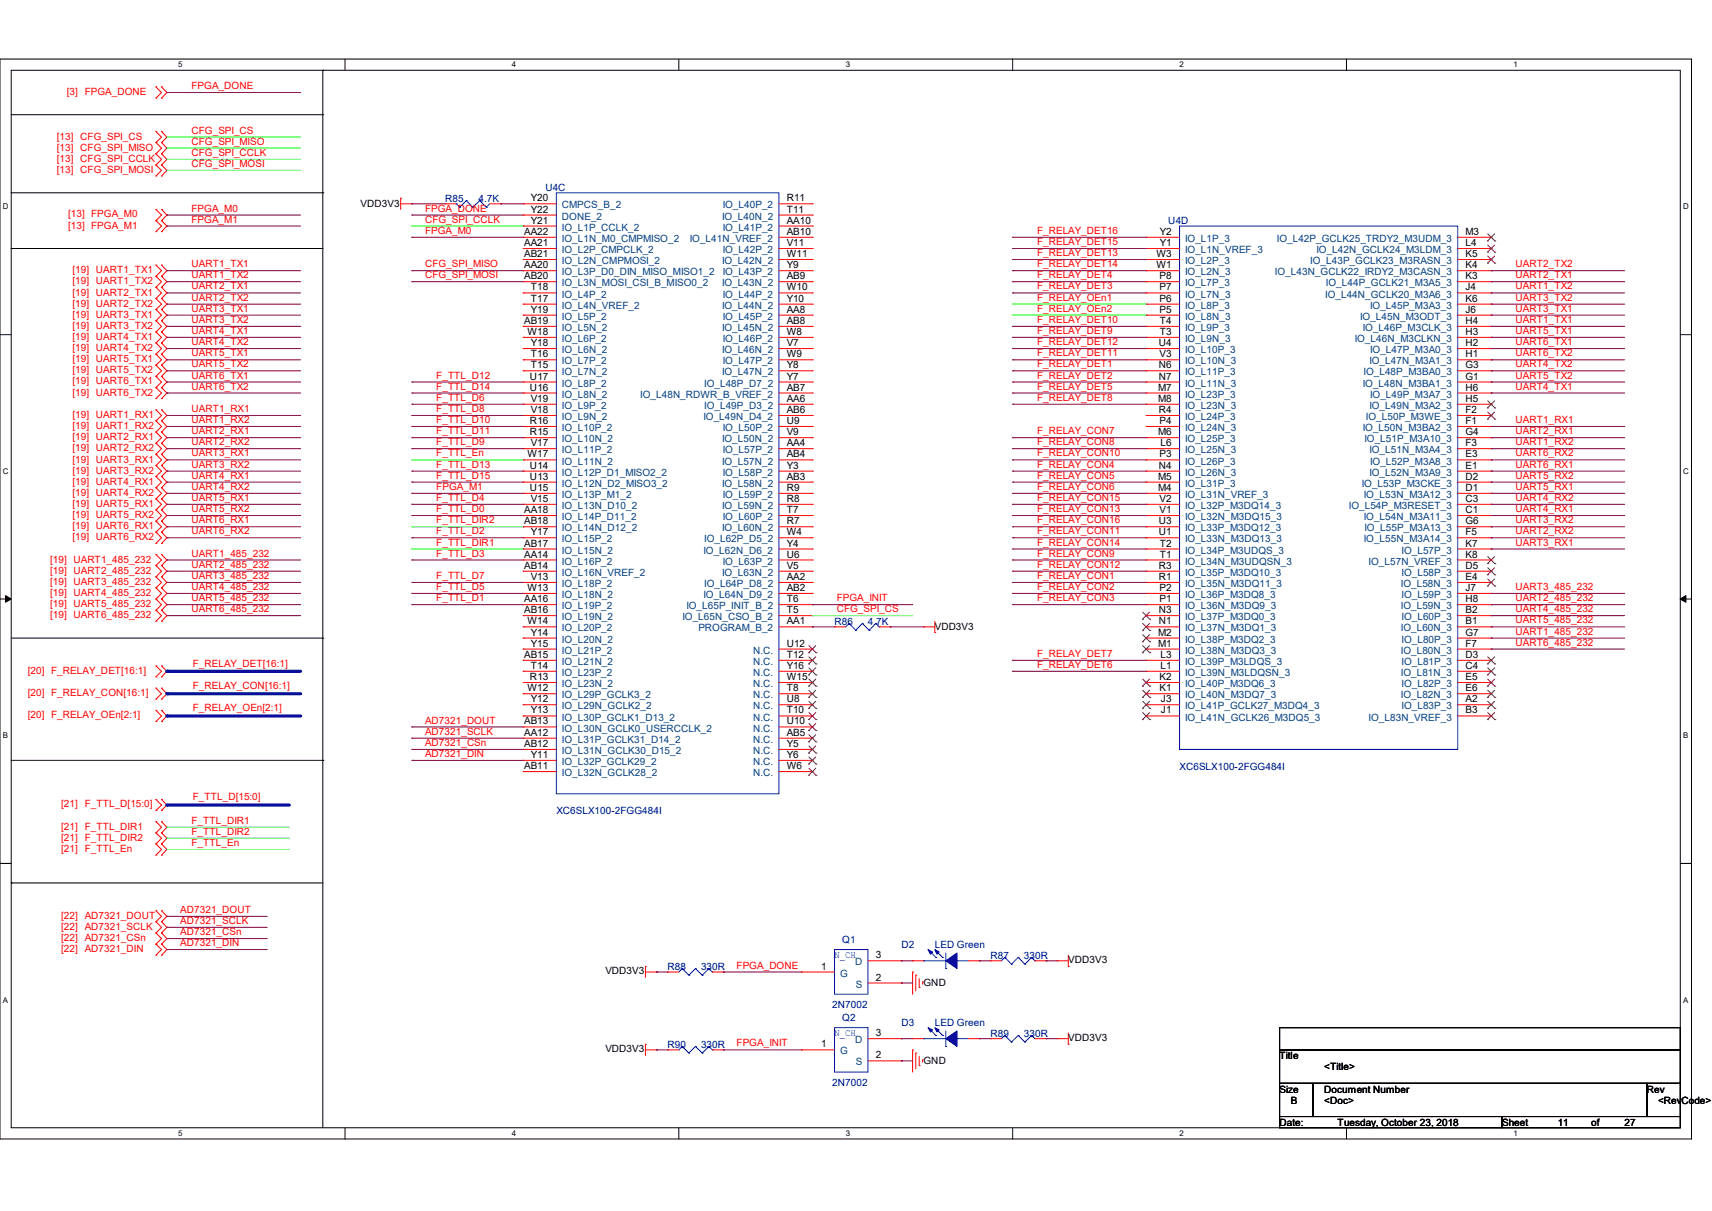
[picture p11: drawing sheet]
<svg xmlns="http://www.w3.org/2000/svg" width="297mm" height="210mm" viewBox="0 0 297 210" stroke-linecap="round" stroke-linejoin="round" font-family="sans-serif">
<defs><g id="words">
<g font-size="1.7" fill="#f00">
<text x="11.6" y="16.5">[3] FPGA_DONE</text>
<text x="33.2" y="15.5">FPGA_DONE</text>
<text x="33.2" y="23.2">CFG_SPI_CS</text>
<text x="9.9" y="24.2">[13] CFG_SPI_CS</text>
<text x="9.9" y="26.2">[13] CFG_SPI_MISO</text>
<text x="9.9" y="28.1">[13] CFG_SPI_CCLK</text>
<text x="33.2" y="25.1">CFG_SPI_MISO</text>
<text x="33.2" y="27.1">CFG_SPI_CCLK</text>
<text x="33.2" y="29">CFG_SPI_MOSI</text>
<text x="9.9" y="30">[13] CFG_SPI_MOSI</text>
<text x="11.8" y="37.7">[13] FPGA_M0</text>
<text x="11.8" y="39.7">[13] FPGA_M1</text>
<text x="33.2" y="36.7">FPGA_M0</text>
<text x="33.2" y="38.6">FPGA_M1</text>
<text x="73.7" y="36.7">FPGA_DONE</text>
<text x="73.7" y="38.6">CFG_SPI_CCLK</text>
<text x="73.7" y="40.6">FPGA_M0</text>
<text x="179.9" y="40.6">F_RELAY_DET16</text>
<text x="12.6" y="47.4">[19] UART1_TX1</text>
<text x="33.2" y="46.4">UART1_TX1</text>
<text x="73.7" y="46.4">CFG_SPI_MISO</text>
<text x="179.9" y="44.4">F_RELAY_DET13</text>
<text x="179.9" y="46.4">F_RELAY_DET14</text>
<text x="179.9" y="42.5">F_RELAY_DET15</text>
<text x="262.9" y="46.4">UART2_TX2</text>
<text x="12.6" y="49.3">[19] UART1_TX2</text>
<text x="12.6" y="51.3">[19] UART2_TX1</text>
<text x="12.6" y="53.2">[19] UART2_TX2</text>
<text x="33.2" y="48.3">UART1_TX2</text>
<text x="33.2" y="50.2">UART2_TX1</text>
<text x="33.2" y="52.2">UART2_TX2</text>
<text x="73.7" y="48.3">CFG_SPI_MOSI</text>
<text x="179.9" y="52.2">F_RELAY_OEn1</text>
<text x="179.9" y="50.2">F_RELAY_DET3</text>
<text x="179.9" y="48.3">F_RELAY_DET4</text>
<text x="262.9" y="50.2">UART1_TX2</text>
<text x="262.9" y="48.3">UART2_TX1</text>
<text x="262.9" y="52.2">UART3_TX2</text>
<text x="12.6" y="55.1">[19] UART3_TX1</text>
<text x="12.6" y="57">[19] UART3_TX2</text>
<text x="12.6" y="59">[19] UART4_TX1</text>
<text x="33.2" y="54.1">UART3_TX1</text>
<text x="33.2" y="56">UART3_TX2</text>
<text x="33.2" y="57.9">UART4_TX1</text>
<text x="33.2" y="59.9">UART4_TX2</text>
<text x="179.9" y="54.1">F_RELAY_OEn2</text>
<text x="179.9" y="57.9">F_RELAY_DET9</text>
<text x="179.9" y="56">F_RELAY_DET10</text>
<text x="179.9" y="59.9">F_RELAY_DET12</text>
<text x="262.9" y="56">UART1_TX1</text>
<text x="262.9" y="54.1">UART3_TX1</text>
<text x="262.9" y="57.9">UART5_TX1</text>
<text x="262.9" y="59.9">UART6_TX1</text>
<text x="12.6" y="60.9">[19] UART4_TX2</text>
<text x="12.6" y="62.8">[19] UART5_TX1</text>
<text x="12.6" y="64.8">[19] UART5_TX2</text>
<text x="33.2" y="61.8">UART5_TX1</text>
<text x="33.2" y="63.7">UART5_TX2</text>
<text x="33.2" y="65.7">UART6_TX1</text>
<text x="75.7" y="65.7">F_TTL_D12</text>
<text x="179.9" y="63.7">F_RELAY_DET1</text>
<text x="179.9" y="65.7">F_RELAY_DET2</text>
<text x="179.9" y="61.8">F_RELAY_DET11</text>
<text x="262.9" y="63.7">UART4_TX2</text>
<text x="262.9" y="65.7">UART5_TX2</text>
<text x="262.9" y="61.8">UART6_TX2</text>
<text x="12.6" y="66.7">[19] UART6_TX1</text>
<text x="12.6" y="68.6">[19] UART6_TX2</text>
<text x="33.2" y="67.6">UART6_TX2</text>
<text x="33.2" y="71.5">UART1_RX1</text>
<text x="75.7" y="69.5">F_TTL_D6</text>
<text x="75.7" y="71.5">F_TTL_D8</text>
<text x="75.7" y="67.6">F_TTL_D14</text>
<text x="179.9" y="67.6">F_RELAY_DET5</text>
<text x="179.9" y="69.5">F_RELAY_DET8</text>
<text x="262.9" y="67.6">UART4_TX1</text>
<text x="12.6" y="72.5">[19] UART1_RX1</text>
<text x="12.6" y="74.4">[19] UART1_RX2</text>
<text x="12.6" y="76.3">[19] UART2_RX1</text>
<text x="33.2" y="73.4">UART1_RX2</text>
<text x="33.2" y="75.3">UART2_RX1</text>
<text x="33.2" y="77.2">UART2_RX2</text>
<text x="75.7" y="77.2">F_TTL_D9</text>
<text x="75.7" y="73.4">F_TTL_D10</text>
<text x="75.7" y="75.3">F_TTL_D11</text>
<text x="179.9" y="75.3">F_RELAY_CON7</text>
<text x="179.9" y="77.2">F_RELAY_CON8</text>
<text x="262.9" y="73.4">UART1_RX1</text>
<text x="262.9" y="77.2">UART1_RX2</text>
<text x="262.9" y="75.3">UART2_RX1</text>
<text x="12.6" y="78.3">[19] UART2_RX2</text>
<text x="12.6" y="80.2">[19] UART3_RX1</text>
<text x="12.6" y="82.1">[19] UART3_RX2</text>
<text x="33.2" y="79.2">UART3_RX1</text>
<text x="33.2" y="81.1">UART3_RX2</text>
<text x="33.2" y="83">UART4_RX1</text>
<text x="75.7" y="81.1">F_TTL_D13</text>
<text x="75.7" y="83">F_TTL_D15</text>
<text x="75.7" y="79.2">F_TTL_En</text>
<text x="179.9" y="81.1">F_RELAY_CON4</text>
<text x="179.9" y="83">F_RELAY_CON5</text>
<text x="179.9" y="79.2">F_RELAY_CON10</text>
<text x="262.9" y="83">UART5_RX2</text>
<text x="262.9" y="81.1">UART6_RX1</text>
<text x="262.9" y="79.2">UART6_RX2</text>
<text x="12.6" y="84.1">[19] UART4_RX1</text>
<text x="12.6" y="86">[19] UART4_RX2</text>
<text x="12.6" y="87.9">[19] UART5_RX1</text>
<text x="12.6" y="89.9">[19] UART5_RX2</text>
<text x="33.2" y="85">UART4_RX2</text>
<text x="33.2" y="86.9">UART5_RX1</text>
<text x="33.2" y="88.8">UART5_RX2</text>
<text x="75.7" y="88.8">F_TTL_D0</text>
<text x="75.7" y="86.9">F_TTL_D4</text>
<text x="75.7" y="85">FPGA_M1</text>
<text x="179.9" y="85">F_RELAY_CON6</text>
<text x="179.9" y="88.8">F_RELAY_CON13</text>
<text x="179.9" y="86.9">F_RELAY_CON15</text>
<text x="262.9" y="88.8">UART4_RX1</text>
<text x="262.9" y="86.9">UART4_RX2</text>
<text x="262.9" y="85">UART5_RX1</text>
<text x="12.6" y="91.8">[19] UART6_RX1</text>
<text x="12.6" y="93.7">[19] UART6_RX2</text>
<text x="33.2" y="90.8">UART6_RX1</text>
<text x="33.2" y="92.7">UART6_RX2</text>
<text x="75.7" y="92.7">F_TTL_D2</text>
<text x="75.7" y="94.6">F_TTL_DIR1</text>
<text x="75.7" y="90.8">F_TTL_DIR2</text>
<text x="179.9" y="92.7">F_RELAY_CON11</text>
<text x="179.9" y="94.6">F_RELAY_CON14</text>
<text x="179.9" y="90.8">F_RELAY_CON16</text>
<text x="262.9" y="92.7">UART2_RX2</text>
<text x="262.9" y="94.6">UART3_RX1</text>
<text x="262.9" y="90.8">UART3_RX2</text>
<text x="8.7" y="97.6">[19] UART1_485_232</text>
<text x="8.7" y="99.5">[19] UART2_485_232</text>
<text x="8.7" y="101.4">[19] UART3_485_232</text>
<text x="33.2" y="96.5">UART1_485_232</text>
<text x="33.2" y="98.5">UART2_485_232</text>
<text x="33.2" y="100.4">UART3_485_232</text>
<text x="75.7" y="96.5">F_TTL_D3</text>
<text x="75.7" y="100.4">F_TTL_D7</text>
<text x="179.9" y="100.4">F_RELAY_CON1</text>
<text x="179.9" y="96.5">F_RELAY_CON9</text>
<text x="179.9" y="98.5">F_RELAY_CON12</text>
<text x="8.7" y="103.4">[19] UART4_485_232</text>
<text x="8.7" y="105.3">[19] UART5_485_232</text>
<text x="8.7" y="107.2">[19] UART6_485_232</text>
<text x="33.2" y="102.3">UART4_485_232</text>
<text x="33.2" y="104.3">UART5_485_232</text>
<text x="33.2" y="106.2">UART6_485_232</text>
<text x="75.7" y="104.3">F_TTL_D1</text>
<text x="75.7" y="102.3">F_TTL_D5</text>
<text x="145.2" y="104.3">FPGA_INIT</text>
<text x="145.2" y="106.2">CFG_SPI_CS</text>
<text x="179.9" y="102.3">F_RELAY_CON2</text>
<text x="179.9" y="104.3">F_RELAY_CON3</text>
<text x="262.9" y="104.3">UART2_485_232</text>
<text x="262.9" y="102.3">UART3_485_232</text>
<text x="262.9" y="106.2">UART4_485_232</text>
<text x="179.9" y="113.9">F_RELAY_DET7</text>
<text x="262.9" y="110.1">UART1_485_232</text>
<text x="262.9" y="108.1">UART5_485_232</text>
<text x="262.9" y="112">UART6_485_232</text>
<text x="4.8" y="116.9">[20] F_RELAY_DET[16:1]</text>
<text x="33.4" y="115.6">F_RELAY_DET[16:1]</text>
<text x="33.4" y="119.5">F_RELAY_CON[16:1]</text>
<text x="179.9" y="115.8">F_RELAY_DET6</text>
<text x="4.8" y="124.6">[20] F_RELAY_OEn[2:1]</text>
<text x="4.8" y="120.7">[20] F_RELAY_CON[16:1]</text>
<text x="33.4" y="123.4">F_RELAY_OEn[2:1]</text>
<text x="73.7" y="125.5">AD7321_DOUT</text>
<text x="73.7" y="127.4">AD7321_SCLK</text>
<text x="73.7" y="129.4">AD7321_CSn</text>
<text x="73.7" y="131.3">AD7321_DIN</text>
<text x="10.6" y="140">[21] F_TTL_D[15:0]</text>
<text x="10.6" y="143.9">[21] F_TTL_DIR1</text>
<text x="33.2" y="142.9">F_TTL_DIR1</text>
<text x="33.4" y="138.8">F_TTL_D[15:0]</text>
<text x="10.6" y="145.8">[21] F_TTL_DIR2</text>
<text x="10.6" y="147.8">[21] F_TTL_En</text>
<text x="33.2" y="144.8">F_TTL_DIR2</text>
<text x="33.2" y="146.7">F_TTL_En</text>
<text x="10.6" y="159.3">[22] AD7321_DOUT</text>
<text x="10.6" y="161.3">[22] AD7321_SCLK</text>
<text x="31.3" y="158.3">AD7321_DOUT</text>
<text x="31.3" y="160.2">AD7321_SCLK</text>
<text x="10.6" y="163.2">[22] AD7321_CSn</text>
<text x="10.6" y="165.1">[22] AD7321_DIN</text>
<text x="31.3" y="162.2">AD7321_CSn</text>
<text x="31.3" y="164.1">AD7321_DIN</text>
<text x="127.8" y="168">FPGA_DONE</text>
<text x="127.8" y="181.5">FPGA_INIT</text>
</g>
<g font-size="1.7">
<text x="62.6" y="35.8">VDD3V3</text>
<text x="92.1" y="34.9">Y20</text>
<text x="136.5" y="34.9">R11</text>
<text x="90.9" y="40.7">AA22</text>
<text x="92.1" y="36.9">Y22</text>
<text x="92.1" y="38.8">Y21</text>
<text x="136.5" y="36.9">T11</text>
<text x="136.5" y="38.8">AA10</text>
<text x="136.5" y="40.7">AB10</text>
<text x="201.2" y="40.7">Y2</text>
<text x="254.2" y="40.7">M3</text>
<text x="90.9" y="42.7">AA21</text>
<text x="90.9" y="44.6">AB21</text>
<text x="90.9" y="46.5">AA20</text>
<text x="136.5" y="42.7">V11</text>
<text x="136.5" y="44.6">W11</text>
<text x="136.5" y="46.5">Y9</text>
<text x="200.6" y="44.6">W3</text>
<text x="200.6" y="46.5">W1</text>
<text x="201.2" y="42.7">Y1</text>
<text x="254.2" y="42.7">L4</text>
<text x="254.2" y="44.6">K5</text>
<text x="254.2" y="46.5">K4</text>
<text x="90.9" y="48.4">AB20</text>
<text x="92.1" y="50.4">T18</text>
<text x="92.1" y="52.3">T17</text>
<text x="136.5" y="48.4">AB9</text>
<text x="136.5" y="50.4">W10</text>
<text x="136.5" y="52.3">Y10</text>
<text x="201.2" y="48.4">P8</text>
<text x="201.2" y="50.4">P7</text>
<text x="201.2" y="52.3">P6</text>
<text x="254.2" y="48.4">K3</text>
<text x="254.2" y="50.4">J4</text>
<text x="254.2" y="52.3">K6</text>
<text x="90.9" y="56.2">AB19</text>
<text x="91.5" y="58.1">W18</text>
<text x="92.1" y="54.2">Y19</text>
<text x="136.5" y="54.2">AA8</text>
<text x="136.5" y="56.2">AB8</text>
<text x="136.5" y="58.1">W8</text>
<text x="201.2" y="54.2">P5</text>
<text x="201.2" y="56.2">T4</text>
<text x="201.2" y="58.1">T3</text>
<text x="254.2" y="54.2">J6</text>
<text x="254.2" y="56.2">H4</text>
<text x="254.2" y="58.1">H3</text>
<text x="91.9" y="65.8">U17</text>
<text x="92.1" y="60">Y18</text>
<text x="92.1" y="62">T16</text>
<text x="92.1" y="63.9">T15</text>
<text x="136.5" y="60">V7</text>
<text x="136.5" y="62">W9</text>
<text x="136.5" y="63.9">Y8</text>
<text x="136.5" y="65.8">Y7</text>
<text x="201" y="60">U4</text>
<text x="201" y="63.9">N6</text>
<text x="201" y="65.8">N7</text>
<text x="201.2" y="62">V3</text>
<text x="254.2" y="60">H2</text>
<text x="254.2" y="62">H1</text>
<text x="254.2" y="63.9">G3</text>
<text x="254.2" y="65.8">G1</text>
<text x="91.9" y="67.7">U16</text>
<text x="92.1" y="69.7">V19</text>
<text x="92.1" y="71.6">V18</text>
<text x="136.5" y="67.7">AB7</text>
<text x="136.5" y="69.7">AA6</text>
<text x="136.5" y="71.6">AB6</text>
<text x="200.9" y="67.7">M7</text>
<text x="200.9" y="69.7">M8</text>
<text x="201" y="71.6">R4</text>
<text x="254.2" y="67.7">H6</text>
<text x="254.2" y="69.7">H5</text>
<text x="254.2" y="71.6">F2</text>
<text x="91.9" y="73.5">R16</text>
<text x="91.9" y="75.5">R15</text>
<text x="92.1" y="77.4">V17</text>
<text x="136.5" y="73.5">U9</text>
<text x="136.5" y="75.5">V9</text>
<text x="136.5" y="77.4">AA4</text>
<text x="200.9" y="75.5">M6</text>
<text x="201.2" y="73.5">P4</text>
<text x="201.3" y="77.4">L6</text>
<text x="254.2" y="73.5">F1</text>
<text x="254.2" y="75.5">G4</text>
<text x="254.2" y="77.4">F3</text>
<text x="91.5" y="79.3">W17</text>
<text x="91.9" y="81.3">U14</text>
<text x="91.9" y="83.2">U13</text>
<text x="136.5" y="79.3">AB4</text>
<text x="136.5" y="81.3">Y3</text>
<text x="136.5" y="83.2">AB3</text>
<text x="200.9" y="83.2">M5</text>
<text x="201" y="81.3">N4</text>
<text x="201.2" y="79.3">P3</text>
<text x="254.2" y="79.3">E3</text>
<text x="254.2" y="81.3">E1</text>
<text x="254.2" y="83.2">D2</text>
<text x="90.9" y="89">AA18</text>
<text x="91.9" y="85.1">U15</text>
<text x="92.1" y="87">V15</text>
<text x="136.5" y="85.1">R9</text>
<text x="136.5" y="87">R8</text>
<text x="136.5" y="89">T7</text>
<text x="200.9" y="85.1">M4</text>
<text x="201.2" y="87">V2</text>
<text x="201.2" y="89">V1</text>
<text x="254.2" y="85.1">D1</text>
<text x="254.2" y="87">C3</text>
<text x="254.2" y="89">C1</text>
<text x="90.9" y="90.9">AB18</text>
<text x="90.9" y="94.8">AB17</text>
<text x="92.1" y="92.8">Y17</text>
<text x="136.5" y="90.9">R7</text>
<text x="136.5" y="92.8">W4</text>
<text x="136.5" y="94.8">Y4</text>
<text x="201" y="90.9">U3</text>
<text x="201" y="92.8">U1</text>
<text x="201.2" y="94.8">T2</text>
<text x="254.2" y="90.9">G6</text>
<text x="254.2" y="92.8">F5</text>
<text x="254.2" y="94.8">K7</text>
<text x="90.9" y="96.7">AA14</text>
<text x="90.9" y="98.6">AB14</text>
<text x="92.1" y="100.6">V13</text>
<text x="136.5" y="96.7">U6</text>
<text x="136.5" y="98.6">V5</text>
<text x="136.5" y="100.6">AA2</text>
<text x="201" y="98.6">R3</text>
<text x="201" y="100.6">R1</text>
<text x="201.2" y="96.7">T1</text>
<text x="254.2" y="96.7">K8</text>
<text x="254.2" y="98.6">D5</text>
<text x="254.2" y="100.6">E4</text>
<text x="90.9" y="104.4">AA16</text>
<text x="90.9" y="106.3">AB16</text>
<text x="91.5" y="102.5">W13</text>
<text x="136.5" y="102.5">AB2</text>
<text x="136.5" y="104.4">T6</text>
<text x="136.5" y="106.3">T5</text>
<text x="201" y="106.3">N3</text>
<text x="201.2" y="102.5">P2</text>
<text x="201.2" y="104.4">P1</text>
<text x="254.2" y="102.5">J7</text>
<text x="254.2" y="104.4">H8</text>
<text x="254.2" y="106.3">B2</text>
<text x="91.5" y="108.3">W14</text>
<text x="92.1" y="110.2">Y14</text>
<text x="92.1" y="112.1">Y15</text>
<text x="136.5" y="112.1">U12</text>
<text x="136.5" y="108.3">AA1</text>
<text x="162.2" y="109.2">VDD3V3</text>
<text x="200.9" y="110.2">M2</text>
<text x="200.9" y="112.1">M1</text>
<text x="201" y="108.3">N1</text>
<text x="254.2" y="108.3">B1</text>
<text x="254.2" y="110.2">G7</text>
<text x="254.2" y="112.1">F7</text>
<text x="90.9" y="114.1">AB15</text>
<text x="91.5" y="119.9">W12</text>
<text x="91.9" y="117.9">R13</text>
<text x="92.1" y="116">T14</text>
<text x="136.5" y="116">Y16</text>
<text x="136.5" y="117.9">W15</text>
<text x="136.5" y="114.1">T12</text>
<text x="136.5" y="119.9">T8</text>
<text x="201.2" y="117.9">K2</text>
<text x="201.2" y="119.9">K1</text>
<text x="201.3" y="114.1">L3</text>
<text x="201.3" y="116">L1</text>
<text x="254.2" y="114.1">D3</text>
<text x="254.2" y="116">C4</text>
<text x="254.2" y="117.9">E5</text>
<text x="254.2" y="119.9">E6</text>
<text x="90.9" y="125.6">AB13</text>
<text x="92.1" y="121.8">Y12</text>
<text x="92.1" y="123.7">Y13</text>
<text x="136.5" y="121.8">U8</text>
<text x="136.5" y="123.7">T10</text>
<text x="136.5" y="125.6">U10</text>
<text x="201.4" y="121.8">J3</text>
<text x="201.4" y="123.7">J1</text>
<text x="254.2" y="121.8">A2</text>
<text x="254.2" y="123.7">B3</text>
<text x="90.9" y="127.6">AA12</text>
<text x="90.9" y="129.5">AB12</text>
<text x="92.1" y="131.4">Y11</text>
<text x="136.5" y="131.4">Y6</text>
<text x="136.5" y="129.5">Y5</text>
<text x="136.5" y="127.6">AB5</text>
<text x="90.9" y="133.4">AB11</text>
<text x="136.5" y="133.4">W6</text>
<text x="151.9" y="166.2">3</text>
<text x="185.3" y="167.1">VDD3V3</text>
<text x="105" y="169">VDD3V3</text>
<text x="142.4" y="168.1">1</text>
<text x="151.9" y="170">2</text>
<text x="160.2" y="170.9">GND</text>
<text x="151.9" y="179.7">3</text>
<text x="105" y="182.5">VDD3V3</text>
<text x="142.4" y="181.6">1</text>
<text x="151.9" y="183.6">2</text>
<text x="160.2" y="184.4">GND</text>
<text x="185.3" y="180.6">VDD3V3</text>
<text x="222" y="183.7">Title</text>
<text x="229.7" y="185.6">&lt;Title&gt;</text>
<text x="222" y="189.5">Size</text>
<text x="223.9" y="191.4">B</text>
<text x="229.7" y="191.4">&lt;Doc&gt;</text>
<text x="229.7" y="189.5">Document Number</text>
<text x="285.7" y="189.5">Rev</text>
<text x="287.7" y="191.4">&lt;RevCode&gt;</text>
<text x="222" y="195.2">Date:</text>
<text x="232.1" y="195.2">Tuesday, October 23, 2018</text>
<text x="260.6" y="195.2">Sheet</text>
<text x="270.2" y="195.2">11</text>
<text x="276" y="195.2">of</text>
<text x="281.8" y="195.2">27</text>
</g>
<g font-size="1.7" fill="#000080">
<text x="77.2" y="35.1">R85</text>
<text x="83" y="35.1">4.7K</text>
<text x="94.6" y="33.1">U4C</text>
<text x="202.7" y="38.9">U4D</text>
<text x="144.8" y="108.4">R86</text>
<text x="150.6" y="108.4">4.7K</text>
<text x="204.6" y="133.5">XC6SLX100-2FGG484I</text>
<text x="96.5" y="141.2">XC6SLX100-2FGG484I</text>
<text x="146.1" y="163.6">Q1</text>
<text x="156.4" y="164.4">D2</text>
<text x="162.2" y="164.4">LED Green</text>
<text x="171.8" y="166.3">R87</text>
<text x="177.6" y="166.3">330R</text>
<text x="115.8" y="168.2">R88</text>
<text x="121.6" y="168.2">330R</text>
<text x="144.4" y="174.8">2N7002</text>
<text x="146.1" y="177.1">Q2</text>
<text x="156.4" y="177.9">D3</text>
<text x="162.2" y="177.9">LED Green</text>
<text x="171.8" y="179.8">R89</text>
<text x="177.6" y="179.8">330R</text>
<text x="115.8" y="181.7">R90</text>
<text x="121.6" y="181.7">330R</text>
<text x="144.4" y="188.3">2N7002</text>
</g>
<g font-size="1.7" fill="#004080">
<text x="97.5" y="36.2">CMPCS_B_2</text>
<text x="97.5" y="38.1">DONE_2</text>
<text x="97.5" y="40">IO_L1P_CCLK_2</text>
<text x="97.5" y="42">IO_L1N_M0_CMPMISO_2</text>
<text x="119.7" y="42">IO_L41N_VREF_2</text>
<text x="125.3" y="38.1">IO_L40N_2</text>
<text x="125.4" y="36.2">IO_L40P_2</text>
<text x="125.4" y="40">IO_L41P_2</text>
<text x="205.6" y="42">IO_L1P_3</text>
<text x="221.5" y="42">IO_L42P_GCLK25_TRDY2_M3UDM_3</text>
<text x="97.5" y="43.9">IO_L2P_CMPCLK_2</text>
<text x="97.5" y="45.8">IO_L2N_CMPMOSI_2</text>
<text x="97.5" y="47.8">IO_L3P_D0_DIN_MISO_MISO1_2</text>
<text x="125.3" y="45.8">IO_L42N_2</text>
<text x="125.4" y="43.9">IO_L42P_2</text>
<text x="125.4" y="47.8">IO_L43P_2</text>
<text x="205.6" y="43.9">IO_L1N_VREF_3</text>
<text x="205.6" y="45.8">IO_L2P_3</text>
<text x="205.6" y="47.8">IO_L2N_3</text>
<text x="221.2" y="47.8">IO_L43N_GCLK22_IRDY2_M3CASN_3</text>
<text x="227.3" y="45.8">IO_L43P_GCLK23_M3RASN_3</text>
<text x="228.4" y="43.9">IO_L42N_GCLK24_M3LDM_3</text>
<text x="97.5" y="49.7">IO_L3N_MOSI_CSI_B_MISO0_2</text>
<text x="97.5" y="51.6">IO_L4P_2</text>
<text x="97.5" y="53.6">IO_L4N_VREF_2</text>
<text x="125.3" y="49.7">IO_L43N_2</text>
<text x="125.3" y="53.6">IO_L44N_2</text>
<text x="125.4" y="51.6">IO_L44P_2</text>
<text x="205.6" y="49.7">IO_L7P_3</text>
<text x="205.6" y="51.6">IO_L7N_3</text>
<text x="205.6" y="53.6">IO_L8P_3</text>
<text x="229.9" y="51.6">IO_L44N_GCLK20_M3A6_3</text>
<text x="230" y="49.7">IO_L44P_GCLK21_M3A5_3</text>
<text x="237.7" y="53.6">IO_L45P_M3A3_3</text>
<text x="97.5" y="55.5">IO_L5P_2</text>
<text x="97.5" y="57.4">IO_L5N_2</text>
<text x="97.5" y="59.3">IO_L6P_2</text>
<text x="125.3" y="57.4">IO_L45N_2</text>
<text x="125.4" y="55.5">IO_L45P_2</text>
<text x="125.4" y="59.3">IO_L46P_2</text>
<text x="205.6" y="55.5">IO_L8N_3</text>
<text x="205.6" y="57.4">IO_L9P_3</text>
<text x="205.6" y="59.3">IO_L9N_3</text>
<text x="235" y="59.3">IO_L46N_M3CLKN_3</text>
<text x="236" y="55.5">IO_L45N_M3ODT_3</text>
<text x="236.4" y="57.4">IO_L46P_M3CLK_3</text>
<text x="97.5" y="61.3">IO_L6N_2</text>
<text x="97.5" y="63.2">IO_L7P_2</text>
<text x="97.5" y="65.1">IO_L7N_2</text>
<text x="125.3" y="61.3">IO_L46N_2</text>
<text x="125.3" y="65.1">IO_L47N_2</text>
<text x="125.4" y="63.2">IO_L47P_2</text>
<text x="205.6" y="61.3">IO_L10P_3</text>
<text x="205.6" y="63.2">IO_L10N_3</text>
<text x="205.6" y="65.1">IO_L11P_3</text>
<text x="236.6" y="65.1">IO_L48P_M3BA0_3</text>
<text x="237.6" y="63.2">IO_L47N_M3A1_3</text>
<text x="237.7" y="61.3">IO_L47P_M3A0_3</text>
<text x="97.5" y="67.1">IO_L8P_2</text>
<text x="97.5" y="69">IO_L8N_2</text>
<text x="97.5" y="70.9">IO_L9P_2</text>
<text x="111.1" y="69">IO_L48N_RDWR_B_VREF_2</text>
<text x="122.2" y="67.1">IO_L48P_D7_2</text>
<text x="122.2" y="70.9">IO_L49P_D3_2</text>
<text x="205.6" y="67.1">IO_L11N_3</text>
<text x="205.6" y="69">IO_L23P_3</text>
<text x="205.6" y="70.9">IO_L23N_3</text>
<text x="236.4" y="67.1">IO_L48N_M3BA1_3</text>
<text x="237.6" y="70.9">IO_L49N_M3A2_3</text>
<text x="237.7" y="69">IO_L49P_M3A7_3</text>
<text x="97.5" y="72.9">IO_L9N_2</text>
<text x="97.5" y="74.8">IO_L10P_2</text>
<text x="97.5" y="76.7">IO_L10N_2</text>
<text x="122" y="72.9">IO_L49N_D4_2</text>
<text x="125.3" y="76.7">IO_L50N_2</text>
<text x="125.4" y="74.8">IO_L50P_2</text>
<text x="205.6" y="72.9">IO_L24P_3</text>
<text x="205.6" y="74.8">IO_L24N_3</text>
<text x="205.6" y="76.7">IO_L25P_3</text>
<text x="236.4" y="74.8">IO_L50N_M3BA2_3</text>
<text x="236.7" y="76.7">IO_L51P_M3A10_3</text>
<text x="237" y="72.9">IO_L50P_M3WE_3</text>
<text x="97.5" y="78.6">IO_L11P_2</text>
<text x="97.5" y="80.6">IO_L11N_2</text>
<text x="97.5" y="82.5">IO_L12P_D1_MISO2_2</text>
<text x="125.3" y="80.6">IO_L57N_2</text>
<text x="125.4" y="78.6">IO_L57P_2</text>
<text x="125.4" y="82.5">IO_L58P_2</text>
<text x="205.6" y="78.6">IO_L25N_3</text>
<text x="205.6" y="80.6">IO_L26P_3</text>
<text x="205.6" y="82.5">IO_L26N_3</text>
<text x="237.6" y="78.6">IO_L51N_M3A4_3</text>
<text x="237.6" y="82.5">IO_L52N_M3A9_3</text>
<text x="237.7" y="80.6">IO_L52P_M3A8_3</text>
<text x="97.5" y="84.4">IO_L12N_D2_MISO3_2</text>
<text x="97.5" y="86.4">IO_L13P_M1_2</text>
<text x="97.5" y="88.3">IO_L13N_D10_2</text>
<text x="125.3" y="84.4">IO_L58N_2</text>
<text x="125.3" y="88.3">IO_L59N_2</text>
<text x="125.4" y="86.4">IO_L59P_2</text>
<text x="205.6" y="84.4">IO_L31P_3</text>
<text x="205.6" y="86.4">IO_L31N_VREF_3</text>
<text x="205.6" y="88.3">IO_L32P_M3DQ14_3</text>
<text x="234" y="88.3">IO_L54P_M3RESET_3</text>
<text x="236.3" y="84.4">IO_L53P_M3CKE_3</text>
<text x="236.6" y="86.4">IO_L53N_M3A12_3</text>
<text x="97.5" y="90.2">IO_L14P_D11_2</text>
<text x="97.5" y="92.2">IO_L14N_D12_2</text>
<text x="97.5" y="94.1">IO_L15P_2</text>
<text x="122.2" y="94.1">IO_L62P_D5_2</text>
<text x="125.3" y="92.2">IO_L60N_2</text>
<text x="125.4" y="90.2">IO_L60P_2</text>
<text x="205.6" y="90.2">IO_L32N_M3DQ15_3</text>
<text x="205.6" y="92.2">IO_L33P_M3DQ12_3</text>
<text x="205.6" y="94.1">IO_L33N_M3DQ13_3</text>
<text x="236.6" y="90.2">IO_L54N_M3A11_3</text>
<text x="236.6" y="94.1">IO_L55N_M3A14_3</text>
<text x="236.7" y="92.2">IO_L55P_M3A13_3</text>
<text x="97.5" y="96">IO_L15N_2</text>
<text x="97.5" y="97.9">IO_L16P_2</text>
<text x="97.5" y="99.9">IO_L16N_VREF_2</text>
<text x="97.5" y="101.8">IO_L18P_2</text>
<text x="122" y="96">IO_L62N_D6_2</text>
<text x="122.2" y="101.8">IO_L64P_D8_2</text>
<text x="125.3" y="99.9">IO_L63N_2</text>
<text x="125.4" y="97.9">IO_L63P_2</text>
<text x="205.6" y="96">IO_L34P_M3UDQS_3</text>
<text x="205.6" y="97.9">IO_L34N_M3UDQSN_3</text>
<text x="205.6" y="99.9">IO_L35P_M3DQ10_3</text>
<text x="205.6" y="101.8">IO_L35N_M3DQ11_3</text>
<text x="237.4" y="97.9">IO_L57N_VREF_3</text>
<text x="243" y="101.8">IO_L58N_3</text>
<text x="243.2" y="96">IO_L57P_3</text>
<text x="243.2" y="99.9">IO_L58P_3</text>
<text x="97.5" y="103.7">IO_L18N_2</text>
<text x="97.5" y="105.7">IO_L19P_2</text>
<text x="97.5" y="107.6">IO_L19N_2</text>
<text x="118.4" y="107.6">IO_L65N_CSO_B_2</text>
<text x="119.1" y="105.7">IO_L65P_INIT_B_2</text>
<text x="122" y="103.7">IO_L64N_D9_2</text>
<text x="205.6" y="103.7">IO_L36P_M3DQ8_3</text>
<text x="205.6" y="105.7">IO_L36N_M3DQ9_3</text>
<text x="205.6" y="107.6">IO_L37P_M3DQ0_3</text>
<text x="243" y="105.7">IO_L59N_3</text>
<text x="243.2" y="103.7">IO_L59P_3</text>
<text x="243.2" y="107.6">IO_L60P_3</text>
<text x="97.5" y="109.5">IO_L20P_2</text>
<text x="97.5" y="111.5">IO_L20N_2</text>
<text x="97.5" y="113.4">IO_L21P_2</text>
<text x="121.2" y="109.5">PROGRAM_B_2</text>
<text x="130.7" y="113.4">N.C.</text>
<text x="205.6" y="109.5">IO_L37N_M3DQ1_3</text>
<text x="205.6" y="111.5">IO_L38P_M3DQ2_3</text>
<text x="205.6" y="113.4">IO_L38N_M3DQ3_3</text>
<text x="243" y="109.5">IO_L60N_3</text>
<text x="243" y="113.4">IO_L80N_3</text>
<text x="243.2" y="111.5">IO_L80P_3</text>
<text x="97.5" y="115.3">IO_L21N_2</text>
<text x="97.5" y="117.2">IO_L23P_2</text>
<text x="97.5" y="119.2">IO_L23N_2</text>
<text x="130.7" y="117.2">N.C.</text>
<text x="130.7" y="119.2">N.C.</text>
<text x="130.7" y="115.3">N.C.</text>
<text x="205.6" y="115.3">IO_L39P_M3LDQS_3</text>
<text x="205.6" y="117.2">IO_L39N_M3LDQSN_3</text>
<text x="205.6" y="119.2">IO_L40P_M3DQ6_3</text>
<text x="243" y="117.2">IO_L81N_3</text>
<text x="243.2" y="115.3">IO_L81P_3</text>
<text x="243.2" y="119.2">IO_L82P_3</text>
<text x="97.5" y="121.1">IO_L29P_GCLK3_2</text>
<text x="97.5" y="123">IO_L29N_GCLK2_2</text>
<text x="97.5" y="125">IO_L30P_GCLK1_D13_2</text>
<text x="130.7" y="121.1">N.C.</text>
<text x="130.7" y="123">N.C.</text>
<text x="130.7" y="125">N.C.</text>
<text x="205.6" y="121.1">IO_L40N_M3DQ7_3</text>
<text x="205.6" y="123">IO_L41P_GCLK27_M3DQ4_3</text>
<text x="205.6" y="125">IO_L41N_GCLK26_M3DQ5_3</text>
<text x="237.4" y="125">IO_L83N_VREF_3</text>
<text x="243" y="121.1">IO_L82N_3</text>
<text x="243.2" y="123">IO_L83P_3</text>
<text x="97.5" y="126.9">IO_L30N_GCLK0_USERCCLK_2</text>
<text x="97.5" y="128.8">IO_L31P_GCLK31_D14_2</text>
<text x="97.5" y="130.8">IO_L31N_GCLK30_D15_2</text>
<text x="130.7" y="126.9">N.C.</text>
<text x="130.7" y="130.8">N.C.</text>
<text x="130.7" y="128.8">N.C.</text>
<text x="97.5" y="132.7">IO_L32P_GCLK29_2</text>
<text x="97.5" y="134.6">IO_L32N_GCLK28_2</text>
<text x="130.7" y="134.6">N.C.</text>
<text x="130.7" y="132.7">N.C.</text>
<text x="148.3" y="167.4">D</text>
<text x="145.7" y="169.4">G</text>
<text x="148.5" y="171.3">S</text>
<text x="145.7" y="182.9">G</text>
<text x="148.3" y="180.9">D</text>
<text x="148.5" y="184.8">S</text>
</g>
<g font-size="1.7" fill="#00f">
<text x="144.8" y="166.1">N_CH</text>
<text x="144.8" y="179.6">N_CH</text>
</g>
<g font-size="1.4">
<text x="30.9" y="11.7">5</text>
<text x="88.8" y="11.7">4</text>
<text x="146.7" y="11.7">3</text>
<text x="204.6" y="11.7">2</text>
<text x="262.6" y="11.7">1</text>
<text x=".5" y="36.3">D</text>
<text x="292" y="36.3">D</text>
<text x=".5" y="82.2">C</text>
<text x="292" y="82.2">C</text>
<text x=".5" y="128">B</text>
<text x="292" y="128">B</text>
<text x=".5" y="173.9">A</text>
<text x="292" y="173.9">A</text>
<text x="30.9" y="197">5</text>
<text x="88.8" y="197">4</text>
<text x="146.7" y="197">3</text>
<text x="204.6" y="197">2</text>
<text x="262.6" y="197">1</text>
</g>
</g></defs>
<path d="M0 10.2h293.5v187.3h-293.5zM1.9 12.2h289.6v183.4h-289.6z" fill="none" stroke="#000" stroke-width=".17"/>
<g fill="#fff">
<path d="M30.9 10.5h.8v1.5h-.8z"/>
<path d="M30.9 195.8h.8v1.5h-.8z"/>
</g>
<path d="M59.9 10.2v2M59.9 195.6v1.9" fill="none" stroke="#000" stroke-width=".17"/>
<g fill="#fff">
<path d="M88.8 10.5h.8v1.5h-.8z"/>
<path d="M88.8 195.8h.8v1.5h-.8z"/>
</g>
<path d="M117.8 10.2v2M117.8 195.6v1.9" fill="none" stroke="#000" stroke-width=".17"/>
<g fill="#fff">
<path d="M146.7 10.5h.8v1.5h-.8z"/>
<path d="M146.7 195.8h.8v1.5h-.8z"/>
</g>
<path d="M175.7 10.2v2M175.7 195.6v1.9" fill="none" stroke="#000" stroke-width=".17"/>
<g fill="#fff">
<path d="M204.6 10.5h.8v1.5h-.8z"/>
<path d="M204.6 195.8h.8v1.5h-.8z"/>
</g>
<path d="M233.6 10.2v2M233.6 195.6v1.9" fill="none" stroke="#000" stroke-width=".17"/>
<g fill="#fff">
<path d="M262.6 10.5h.7v1.5h-.7z"/>
<path d="M262.6 195.8h.7v1.5h-.7z"/>
<path d="M.5 35.1h1v1.5h-1z"/>
<path d="M292 35.1h1v1.5h-1z"/>
<path d="M.5 80.9h1v1.6h-1z"/>
<path d="M292 80.9h1v1.6h-1z"/>
</g>
<path d="M0 58h1.9M291.5 58h2" fill="none" stroke="#000" stroke-width=".17"/>
<g fill="#fff">
<path d="M.5 126.8h.9v1.5h-.9z"/>
<path d="M292 126.8h.9v1.5h-.9z"/>
</g>
<path d="M0 103.9h1.9M291.5 103.9h2" fill="none" stroke="#000" stroke-width=".17"/>
<path d="M1 103.3l.9 .6-.9 .5zM291.5 103.9l1-.6v1.1z" fill="#000" stroke="#000" stroke-width=".17"/>
<g fill="#fff">
<path d="M.5 172.6h.9v1.6h-.9z"/>
<path d="M292 172.6h.9v1.6h-.9z"/>
</g>
<g fill="none" stroke="#000" stroke-width=".17">
<path d="M1.9 19.9h54.1M56 12.2h.1M56 19.9h.1M56 12.2v183.4M1.9 33.4h54.1M56 33.4h.1M1.9 43.1h.1M1.9 43.1h54.1M1.9 110.7h54.1M56 110.7h.1M1.9 131.9h54.1M56 131.9h.1"/>
<path d="M0 149.7h1.9M1.9 153.1h.1M1.9 153.1h54.1M291.5 149.7h2M222 178.2h69.5v3.9h-69.5zM222 182.1h69.5v5.8h-69.5zM222 187.9h5.8v5.7h-5.8zM222 193.6h38.6v2h-38.6zM227.8 187.9h57.9v5.7h-57.9zM260.6 193.6h30.9v2h-30.9zM285.7 187.9h5.8v5.7h-5.8z"/>
</g>
<g fill="none" stroke="#f00" stroke-width=".17">
<path d="M27.1 15.1h.1M27.1 17h.1M27.1 15.1l.9 .9-.9 1M28 17h.1M28 15.1h.1M28 15.1l1 .9-1 1M27.1 22.8h.1M27.1 24.7h.1M27.1 26.7h.1M27.1 28.6h.1M27.1 30.5h.1M27.1 36.3h.1"/>
<path d="M27.1 38.3h.1M27.1 22.8l.9 1-.9 .9M27.1 24.7l.9 1-.9 1M27.1 26.7l.9 .9-.9 1M27.1 28.6l.9 .9-.9 1M27.1 36.3l.9 1-.9 1M27.1 38.3l.9 .9-.9 1M28 24.7h.1M28 22.8h.1M28 26.7h.1M28 28.6h.1M28 30.5h.1"/>
<path d="M28 38.3h.1M28 36.3h.1M28 22.8l1 1-1 .9M28 24.7l1 1-1 1M28 26.7l1 .9-1 1M28 28.6l1 .9-1 1M28 36.3l1 1-1 1M28 38.3l1 .9-1 1M69.5 34.4h.1M69.5 35.3h2M69.5 34.4v1.9M71.5 35.3h.1"/>
<path d="M77.2 35.3h.1M77.2 35.3h2M85 35.3h1.9M86.9 35.3h.1M90.8 35.3h.1M90.8 37.3h.1M90.8 39.2h.1M90.8 35.3h5.7M90.8 37.3h5.7M90.8 39.2h5.7M135.1 35.3h5.8M135.1 37.3h5.8"/>
<path d="M135.1 39.2h5.8M140.9 35.3h.1M140.9 37.3h.1M140.9 39.2h.1M27.1 46h.1M27.1 47.9h.1M27.1 49.8h.1M27.1 51.8h.1M27.1 53.7h.1M27.1 55.6h.1M27.1 57.6h.1M27.1 59.5h.1"/>
<path d="M27.1 40.2h.1M27.1 46l.9 .9-.9 1M27.1 47.9l.9 1-.9 .9M27.1 49.8l.9 1-.9 1M27.1 51.8l.9 .9-.9 1M27.1 53.7l.9 1-.9 .9M27.1 55.6l.9 1-.9 1M27.1 57.6l.9 .9-.9 1M27.1 59.5l.9 1-.9 .9M28 47.9h.1M28 46h.1M28 49.8h.1"/>
<path d="M28 51.8h.1M28 53.7h.1M28 55.6h.1M28 57.6h.1M28 59.5h.1M28 40.2h.1M28 46l1 .9-1 1M28 47.9l1 1-1 .9M28 49.8l1 1-1 1M28 51.8l1 .9-1 1M28 53.7l1 1-1 .9M28 55.6l1 1-1 1"/>
<path d="M28 57.6l1 .9-1 1M28 59.5l1 1-1 .9M90.8 41.1h.1M90.8 43.1h.1M90.8 45h.1M90.8 46.9h.1M90.8 48.9h.1M90.8 50.8h.1M90.8 52.7h.1M90.8 54.7h.1M90.8 56.6h.1M90.8 58.5h.1"/>
<path d="M90.8 41.1h5.7M90.8 43.1h5.7M90.8 45h5.7M90.8 46.9h5.7M90.8 48.9h5.7M90.8 50.8h5.7M90.8 52.7h5.7M90.8 54.7h5.7M90.8 56.6h5.7M90.8 58.5h5.7M135.1 41.1h5.8M135.1 43.1h5.8"/>
<path d="M135.1 45h5.8M135.1 46.9h5.8M135.1 48.9h5.8M135.1 50.8h5.8M135.1 52.7h5.8M135.1 54.7h5.8M135.1 56.6h5.8M135.1 58.5h5.8M140.9 41.1h.1M140.9 43.1h.1M140.9 45h.1M140.9 46.9h.1"/>
<path d="M140.9 48.9h.1M140.9 50.8h.1M140.9 52.7h.1M140.9 54.7h.1M140.9 56.6h.1M140.9 58.5h.1M198.8 41.1h.1M198.8 43.1h.1M198.8 45h.1M198.8 46.9h.1M198.8 48.9h.1M198.8 50.8h.1"/>
<path d="M198.8 52.7h.1M198.8 54.7h.1M198.8 56.6h.1M198.8 58.5h.1M198.8 41.1h5.8M198.8 43.1h5.8M198.8 45h5.8M198.8 46.9h5.8M198.8 48.9h5.8M198.8 50.8h5.8M198.8 52.7h5.8M198.8 54.7h5.8"/>
<path d="M198.8 56.6h5.8M198.8 58.5h5.8M252.9 41.1h5.8M252.9 43.1h5.8M252.9 45h5.8M252.9 46.9h5.8M252.9 48.9h5.8M252.9 50.8h5.8M252.9 52.7h5.8M252.9 54.7h5.8M252.9 56.6h5.8M252.9 58.5h5.8"/>
<path d="M258.7 41.1h.1M258.7 43.1h.1M258.7 45h.1M258.7 46.9h.1M258.7 48.9h.1M258.7 50.8h.1M258.7 52.7h.1M258.7 54.7h.1M258.7 56.6h.1M258.7 58.5h.1M27.1 61.4h.1M27.1 63.3h.1"/>
<path d="M27.1 65.3h.1M27.1 67.2h.1M27.1 69.1h.1M27.1 71.1h.1M27.1 73h.1M27.1 74.9h.1M27.1 76.9h.1M27.1 78.8h.1M27.1 61.4l.9 1-.9 .9M27.1 63.3l.9 1-.9 1M27.1 65.3l.9 1-.9 .9M27.1 67.2l.9 1-.9 .9"/>
<path d="M27.1 71.1l.9 1-.9 .9M27.1 73l.9 1-.9 .9M27.1 74.9l.9 1-.9 1M27.1 76.9l.9 .9-.9 1M27.1 78.8l.9 1-.9 .9M28 61.4h.1M28 63.3h.1M28 65.3h.1M28 67.2h.1M28 69.1h.1M28 73h.1M28 71.1h.1"/>
<path d="M28 74.9h.1M28 76.9h.1M28 78.8h.1M28 61.4l1 1-1 .9M28 63.3l1 1-1 1M28 65.3l1 1-1 .9M28 67.2l1 1-1 .9M28 71.1l1 1-1 .9M28 73l1 1-1 .9M28 74.9l1 1-1 1M28 76.9l1 .9-1 1M28 78.8l1 1-1 .9"/>
<path d="M90.8 60.5h.1M90.8 62.4h.1M90.8 64.3h.1M90.8 66.3h.1M90.8 68.2h.1M90.8 70.1h.1M90.8 72.1h.1M90.8 74h.1M90.8 75.9h.1M90.8 77.8h.1M90.8 79.8h.1M90.8 60.5h5.7"/>
<path d="M90.8 62.4h5.7M90.8 64.3h5.7M90.8 66.3h5.7M90.8 68.2h5.7M90.8 70.1h5.7M90.8 72.1h5.7M90.8 74h5.7M90.8 75.9h5.7M90.8 77.8h5.7M90.8 79.8h5.7M135.1 60.5h5.8M135.1 62.4h5.8"/>
<path d="M135.1 64.3h5.8M135.1 66.3h5.8M135.1 68.2h5.8M135.1 70.1h5.8M135.1 72.1h5.8M135.1 74h5.8M135.1 75.9h5.8M135.1 77.8h5.8M135.1 79.8h5.8M140.9 60.5h.1M140.9 62.4h.1M140.9 64.3h.1"/>
<path d="M140.9 66.3h.1M140.9 68.2h.1M140.9 70.1h.1M140.9 72.1h.1M140.9 74h.1M140.9 75.9h.1M140.9 77.8h.1M140.9 79.8h.1M198.8 60.5h.1M198.8 62.4h.1M198.8 64.3h.1M198.8 66.3h.1"/>
<path d="M198.8 68.2h.1M198.8 70.1h.1M198.8 72.1h.1M198.8 74h.1M198.8 75.9h.1M198.8 77.8h.1M198.8 79.8h.1M198.8 60.5h5.8M198.8 62.4h5.8M198.8 64.3h5.8M198.8 66.3h5.8M198.8 68.2h5.8"/>
<path d="M198.8 70.1h5.8M198.8 72.1h5.8M198.8 74h5.8M198.8 75.9h5.8M198.8 77.8h5.8M198.8 79.8h5.8M252.9 60.5h5.8M252.9 62.4h5.8M252.9 64.3h5.8M252.9 66.3h5.8M252.9 68.2h5.8M252.9 70.1h5.8"/>
<path d="M252.9 72.1h5.8M252.9 74h5.8M252.9 75.9h5.8M252.9 77.8h5.8M252.9 79.8h5.8M258.7 60.5h.1M258.7 62.4h.1M258.7 64.3h.1M258.7 66.3h.1M258.7 68.2h.1M258.7 70.1h.1M258.7 72.1h.1"/>
<path d="M258.7 74h.1M258.7 75.9h.1M258.7 77.8h.1M258.7 79.8h.1M27.1 80.7h.1M27.1 82.6h.1M27.1 84.6h.1M27.1 86.5h.1M27.1 88.4h.1M27.1 90.4h.1M27.1 92.3h.1M27.1 94.2h.1"/>
<path d="M27.1 96.2h.1M27.1 98.1h.1M27.1 80.7l.9 1-.9 .9M27.1 82.6l.9 1-.9 1M27.1 84.6l.9 1-.9 .9M27.1 86.5l.9 1-.9 .9M27.1 88.4l.9 1-.9 1M27.1 90.4l.9 1-.9 .9M27.1 92.3l.9 1-.9 .9M27.1 96.2l.9 .9-.9 1M27.1 98.1l.9 1-.9 .9M28 80.7h.1"/>
<path d="M28 82.6h.1M28 84.6h.1M28 86.5h.1M28 88.4h.1M28 90.4h.1M28 92.3h.1M28 94.2h.1M28 98.1h.1M28 96.2h.1M28 80.7l1 1-1 .9M28 82.6l1 1-1 1M28 84.6l1 1-1 .9"/>
<path d="M28 86.5l1 1-1 .9M28 88.4l1 1-1 1M28 90.4l1 1-1 .9M28 92.3l1 1-1 .9M28 96.2l1 .9-1 1M28 98.1l1 1-1 .9M90.8 81.7h.1M90.8 83.6h.1M90.8 85.6h.1M90.8 87.5h.1M90.8 89.4h.1M90.8 91.4h.1"/>
<path d="M90.8 93.3h.1M90.8 95.2h.1M90.8 97.1h.1M90.8 99.1h.1M90.8 81.7h5.7M90.8 83.6h5.7M90.8 85.6h5.7M90.8 87.5h5.7M90.8 89.4h5.7M90.8 91.4h5.7M90.8 93.3h5.7M90.8 95.2h5.7"/>
<path d="M90.8 97.1h5.7M90.8 99.1h5.7M135.1 81.7h5.8M135.1 83.6h5.8M135.1 85.6h5.8M135.1 87.5h5.8M135.1 89.4h5.8M135.1 91.4h5.8M135.1 93.3h5.8M135.1 95.2h5.8M135.1 97.1h5.8M135.1 99.1h5.8"/>
<path d="M140.9 81.7h.1M140.9 83.6h.1M140.9 85.6h.1M140.9 87.5h.1M140.9 89.4h.1M140.9 91.4h.1M140.9 93.3h.1M140.9 95.2h.1M140.9 97.1h.1M140.9 99.1h.1M198.8 81.7h.1M198.8 83.6h.1"/>
<path d="M198.8 85.6h.1M198.8 87.5h.1M198.8 89.4h.1M198.8 91.4h.1M198.8 93.3h.1M198.8 95.2h.1M198.8 97.1h.1M198.8 99.1h.1M198.8 81.7h5.8M198.8 83.6h5.8M198.8 85.6h5.8M198.8 87.5h5.8"/>
<path d="M198.8 89.4h5.8M198.8 91.4h5.8M198.8 93.3h5.8M198.8 95.2h5.8M198.8 97.1h5.8M198.8 99.1h5.8M252.9 81.7h5.8M252.9 83.6h5.8M252.9 85.6h5.8M252.9 87.5h5.8M252.9 89.4h5.8M252.9 91.4h5.8"/>
<path d="M252.9 93.3h5.8M252.9 95.2h5.8M252.9 97.1h5.8M252.9 99.1h5.8M258.7 81.7h.1M258.7 83.6h.1M258.7 85.6h.1M258.7 87.5h.1M258.7 89.4h.1M258.7 91.4h.1M258.7 93.3h.1M258.7 95.2h.1"/>
<path d="M258.7 97.1h.1M258.7 99.1h.1M27.1 100h.1M27.1 101.9h.1M27.1 103.9h.1M27.1 105.8h.1M27.1 107.7h.1M27.1 115.5h.1M27.1 117.4h.1M27.1 119.3h.1M27.1 100l.9 1-.9 .9M27.1 101.9l.9 1-.9 1"/>
<path d="M27.1 103.9l.9 1-.9 .9M27.1 105.8l.9 1-.9 .9M27.1 115.5l.9 .9-.9 1M27.1 119.3l.9 1-.9 .9M28 100h.1M28 101.9h.1M28 103.9h.1M28 105.8h.1M28 107.7h.1M28 117.4h.1M28 115.5h.1M28 119.3h.1"/>
<path d="M28 100l1 1-1 .9M28 101.9l1 1-1 1M28 103.9l1 1-1 .9M28 105.8l1 1-1 .9M28 115.5l1 .9-1 1M28 119.3l1 1-1 .9M90.8 101h.1M90.8 102.9h.1M90.8 104.9h.1M90.8 106.8h.1M90.8 108.7h.1M90.8 110.7h.1"/>
<path d="M90.8 112.6h.1M90.8 114.5h.1M90.8 116.4h.1M90.8 118.4h.1M90.8 108.7h5.7M90.8 101h5.7M90.8 102.9h5.7M90.8 104.9h5.7M90.8 106.8h5.7M90.8 110.7h5.7M90.8 112.6h5.7M90.8 114.5h5.7"/>
<path d="M90.8 116.4h5.7M90.8 118.4h5.7M135.1 108.7h5.8M135.1 101h5.8M135.1 102.9h5.8M135.1 104.9h5.8M135.1 106.8h5.8M135.1 112.6h5.8M135.1 114.5h5.8M135.1 116.4h5.8M135.1 118.4h5.8M140.9 116.4h.1"/>
<path d="M140.9 118.4h.1M140.9 114.5h.1M140.9 112.6h.1M140.9 101h.1M140.9 102.9h.1M140.9 104.9h.1M140.9 106.8h.1M140.9 108.7h.1M144.8 108.7h.1M144.8 108.7h1.9M152.5 108.7h1.9M154.4 108.7h.1"/>
<path d="M160.2 108.7h.1M160.2 108.7h2M162.2 109.7h.1M162.2 107.7v2M198.8 101h.1M198.8 102.9h.1M198.8 104.9h.1M198.8 106.8h.1M198.8 108.7h.1M198.8 110.7h.1M198.8 112.6h.1M198.8 114.5h.1"/>
<path d="M198.8 116.4h.1M198.8 118.4h.1M198.8 108.7h5.8M198.8 101h5.8M198.8 102.9h5.8M198.8 104.9h5.8M198.8 106.8h5.8M198.8 110.7h5.8M198.8 112.6h5.8M198.8 114.5h5.8M198.8 116.4h5.8M198.8 118.4h5.8"/>
<path d="M252.9 108.7h5.8M252.9 101h5.8M252.9 102.9h5.8M252.9 104.9h5.8M252.9 106.8h5.8M252.9 110.7h5.8M252.9 112.6h5.8M252.9 114.5h5.8M252.9 116.4h5.8M252.9 118.4h5.8M258.7 101h.1M258.7 102.9h.1"/>
<path d="M258.7 104.9h.1M258.7 106.8h.1M258.7 108.7h.1M258.7 110.7h.1M258.7 112.6h.1M258.7 114.5h.1M258.7 116.4h.1M258.7 118.4h.1M27.1 123.2h.1M27.1 125.1h.1M27.1 121.2h.1M27.1 138.6h.1"/>
<path d="M27.1 123.2l.9 1-.9 .9M27.1 138.6l.9 1-.9 .9M28 125.1h.1M28 123.2h.1M28 121.2h.1M28 138.6h.1M28 123.2l1 1-1 .9M28 138.6l1 1-1 .9M90.8 120.3h.1M90.8 122.2h.1M90.8 124.2h.1M90.8 126.1h.1"/>
<path d="M90.8 128h.1M90.8 130h.1M90.8 131.9h.1M90.8 133.8h.1M90.8 120.3h5.7M90.8 122.2h5.7M90.8 124.2h5.7M90.8 126.1h5.7M90.8 128h5.7M90.8 130h5.7M90.8 131.9h5.7M90.8 133.8h5.7"/>
<path d="M135.1 120.3h5.8M135.1 122.2h5.8M135.1 124.2h5.8M135.1 126.1h5.8M135.1 128h5.8M135.1 130h5.8M135.1 131.9h5.8M135.1 133.8h5.8M140.9 120.3h.1M140.9 122.2h.1M140.9 124.2h.1M140.9 126.1h.1"/>
<path d="M140.9 133.8h.1M140.9 131.9h.1M140.9 130h.1M140.9 128h.1M198.8 120.3h.1M198.8 122.2h.1M198.8 124.2h.1M198.8 120.3h5.8M198.8 122.2h5.8M198.8 124.2h5.8M252.9 120.3h5.8M252.9 122.2h5.8"/>
<path d="M252.9 124.2h5.8M258.7 120.3h.1M258.7 122.2h.1M258.7 124.2h.1M27.1 140.5h.1M27.1 142.5h.1M27.1 144.4h.1M27.1 146.3h.1M27.1 148.3h.1M27.1 157.9h.1M27.1 159.9h.1M27.1 142.5l.9 1-.9 .9"/>
<path d="M27.1 144.4l.9 1-.9 .9M27.1 146.3l.9 1-.9 1M27.1 157.9l.9 1-.9 1M27.1 159.9l.9 .9-.9 1M28 140.5h.1M28 144.4h.1M28 142.5h.1M28 146.3h.1M28 148.3h.1M28 159.9h.1M28 157.9h.1M28 142.5l1 1-1 .9"/>
<path d="M28 144.4l1 1-1 .9M28 146.3l1 1-1 1M28 157.9l1 1-1 1M28 159.9l1 .9-1 1M27.1 161.8h.1M27.1 163.7h.1M27.1 165.7h.1M27.1 161.8l.9 1-.9 .9M27.1 163.7l.9 1-.9 1M28 161.8h.1M28 163.7h.1M28 165.7h.1"/>
<path d="M28 161.8l1 1-1 .9M28 163.7l1 1-1 1M112 167.6h.1M112 168.6h1.9M112 167.6v1.9M113.9 168.6h.1M115.8 168.6h.1M115.8 168.6h2M123.6 168.6h1.9M125.5 168.6h.1M139 168.6h.1M139 168.6h5.8"/>
<path d="M150.6 166.6h5.8M150.6 170.5h5.8M156.4 170.5h.1M156.4 166.6h.1M158.3 168.6h.1M158.3 166.6h.1M158.3 166.6h1.9M158.3 168.6v3.8M158.9 169.1h.1M158.9 169.1v2.7M159.5 171.2h.1M159.5 169.7v1.5"/>
<path d="M160.1 170.3h.1M160.1 170.3v.4M168 166.6h1.9M169.9 166.6h.1M171.8 166.6h.1M171.8 166.6h1.9M179.5 166.6h2M181.5 166.6h.1M183.4 166.6h.1M183.4 166.6h1.9M185.3 167.6h.1M185.3 165.7v1.9"/>
<path d="M185.3 179.2v1.9M112 181.1h.1M112 181.1v1.9M112 182.1h1.9M113.9 182.1h.1M115.8 182.1h.1M115.8 182.1h2M123.6 182.1h1.9M125.5 182.1h.1M139 182.1h.1M139 182.1h5.8M150.6 180.1h5.8"/>
<path d="M150.6 184h5.8M156.4 184h.1M156.4 180.1h.1M158.3 182.1h.1M158.3 180.1h.1M158.3 182.1v3.8M158.3 180.1h1.9M158.9 182.6h.1M158.9 182.6v2.7M159.5 184.8h.1M159.5 183.2v1.6M160.1 183.8h.1"/>
<path d="M160.1 183.8v.4M168 180.1h1.9M169.9 180.1h.1M171.8 180.1h.1M171.8 180.1h1.9M179.5 180.1h2M181.5 180.1h.1M183.4 180.1h.1M183.4 180.1h1.9M185.3 181.1h.1"/>
</g>
<g fill="none" stroke="#00f" stroke-width=".17">
<path d="M79.2 35.3h.1M79.2 35.3l.6 .6M79.8 35.9h.1M80.9 34.8h.1M80.9 34.8l1.1 1.1M80.9 34.8l-1.1 1.1M82 35.9h.1M83.2 34.8h.1M83.2 34.8l1.2 1.1M83.2 34.8l-1.2 1.1M84.4 35.9h.1M85 35.3l-.6 .6"/>
<path d="M96.5 33.4h38.6v104.3h-38.6zM204.6 39.2h48.3v90.8h-48.3zM147.3 108.1h.1M147.3 108.1l-.6 .6M147.3 108.1l1.2 1.2M148.5 109.3h.1M149.6 108.1h.1M149.6 108.1l-1.1 1.2M149.6 108.1l1.2 1.2M150.8 109.3h.1M151.9 108.1h.1M151.9 108.1l-1.1 1.2"/>
<path d="M151.9 108.1l.6 .6M152.5 108.7h.1M118.4 168h.1M118.4 168l-.6 .6M118.4 168l1.1 1.1M119.5 169.1h.1M120.6 168h.1M120.6 168l-1.1 1.1M120.6 168l1.2 1.1M121.8 169.1h.1M123 168h.1M123 168l-1.2 1.1"/>
<path d="M123 168l.6 .6M123.6 168.6h.1M144.8 164.7h5.8v7.7h-5.8zM144.8 178.2h5.8v7.7h-5.8zM160.2 166.6h.1M160.2 166.6h3.9M161.2 164.9l1.1 1.1M161.2 178.4l1.1 1.2M162.3 166h.1M162.3 179.6h.1M162.3 164.9l1.2 1.1M162.3 178.4l1.2 1.2"/>
<path d="M163.5 166h.1M163.5 179.6h.1M164.1 168h.1M164.1 165.3v2.7M164.1 178.8v2.7M166 166.6h.1M166 166.6h2M174.3 179.6h.1M174.3 166h.1M174.3 179.6l-.6 .5M174.3 179.6l1.2 1.1M174.3 166l-.6 .6"/>
<path d="M174.3 166l1.2 1.2M175.5 167.2h.1M176.7 179.6h.1M176.7 166h.1M176.7 179.6l-1.2 1.1M176.7 179.6l1.1 1.1M176.7 166l-1.2 1.2M176.7 166l1.1 1.2M177.8 167.2h.1M179 179.6h.1M179 166h.1M179 179.6l-1.2 1.1"/>
<path d="M179 179.6l.5 .5M179 166l-1.2 1.2M179 166l.5 .6M179.5 166.6h.1M118.4 181.5h.1M118.4 181.5l-.6 .6M118.4 181.5l1.1 1.1M119.5 182.6h.1M120.6 181.5h.1M120.6 181.5l-1.1 1.1M120.6 181.5l1.2 1.1M121.8 182.6h.1"/>
<path d="M123 181.5h.1M123 181.5l-1.2 1.1M123 181.5l.6 .6M123.6 182.1h.1M160.2 180.1h.1M160.2 180.1h3.9M164.1 181.5h.1M166 180.1h.1M166 180.1h2M175.5 180.7h.1M177.8 180.7h.1M179.5 180.1h.1"/>
</g>
<g fill="none" stroke="#804000" stroke-width=".17">
<path d="M258.1 41.8h.1M258.1 43.7h.1M258.1 45.6h.1M258.1 40.6l1.2 1.2M258.1 42.5l1.2 1.2M258.1 44.4l1.2 1.2M259.3 40.6l-1.2 1.2M259.3 42.5l-1.2 1.2M259.3 44.4l-1.2 1.2M259.3 41.8h.1M259.3 43.7h.1M259.3 45.6h.1"/>
<path d="M258.1 70.7h.1M258.1 72.7h.1M258.1 69.5l1.2 1.2M258.1 71.5l1.2 1.2M259.3 69.5l-1.2 1.2M259.3 71.5l-1.2 1.2M259.3 70.7h.1M259.3 72.7h.1M258.1 97.7h.1M258.1 99.7h.1M258.1 96.5l1.2 1.2M258.1 98.5l1.2 1.2"/>
<path d="M259.3 96.5l-1.2 1.2M259.3 98.5l-1.2 1.2M259.3 97.7h.1M259.3 99.7h.1M140.3 117.1h.1M140.3 119h.1M140.3 115.1h.1M140.3 113.2h.1M140.3 115.8l1.3 1.3M140.3 117.8l1.3 1.2M140.3 113.9l1.3 1.2M140.3 112l1.3 1.2"/>
<path d="M140.3 119.7l1.3 1.2M141.5 115.8l-1.2 1.3M141.5 117.8l-1.2 1.2M141.5 113.9l-1.2 1.2M141.5 112l-1.2 1.2M141.5 119.7l-1.2 1.2M141.6 117.1h.1M141.6 119h.1M141.6 115.1h.1M141.6 113.2h.1M198.2 107.4h.1M198.2 109.3h.1"/>
<path d="M198.2 111.3h.1M198.2 113.2h.1M198.2 119h.1M198.2 106.2l1.3 1.2M198.2 108.1l1.3 1.2M198.2 110.1l1.3 1.2M198.2 112l1.3 1.2M198.2 117.8l1.3 1.2M198.2 119.7l1.3 1.2M199.4 106.2l-1.2 1.2M199.4 108.1l-1.2 1.2M199.4 110.1l-1.2 1.2"/>
<path d="M199.4 112l-1.2 1.2M199.4 117.8l-1.2 1.2M199.4 119.7l-1.2 1.2M199.5 107.4h.1M199.5 109.3h.1M199.5 111.3h.1M199.5 113.2h.1M199.5 119h.1M258.1 101.6h.1M258.1 115.1h.1M258.1 117.1h.1M258.1 119h.1"/>
<path d="M258.1 100.4l1.2 1.2M258.1 113.9l1.2 1.2M258.1 115.8l1.2 1.3M258.1 117.8l1.2 1.2M258.1 119.7l1.2 1.2M259.3 100.4l-1.2 1.2M259.3 113.9l-1.2 1.2M259.3 115.8l-1.2 1.3M259.3 117.8l-1.2 1.2M259.3 119.7l-1.2 1.2M259.3 101.6h.1M259.3 115.1h.1"/>
<path d="M259.3 117.1h.1M259.3 119h.1M140.3 120.9h.1M140.3 122.9h.1M140.3 124.8h.1M140.3 126.7h.1M140.3 134.5h.1M140.3 132.5h.1M140.3 130.6h.1M140.3 128.7h.1M140.3 121.6l1.3 1.3M140.3 123.6l1.3 1.2"/>
<path d="M140.3 125.5l1.3 1.2M140.3 133.2l1.3 1.3M140.3 131.3l1.3 1.2M140.3 129.4l1.3 1.2M140.3 127.4l1.3 1.3M141.5 121.6l-1.2 1.3M141.5 123.6l-1.2 1.2M141.5 125.5l-1.2 1.2M141.5 133.2l-1.2 1.3M141.5 131.3l-1.2 1.2M141.5 129.4l-1.2 1.2M141.5 127.4l-1.2 1.3"/>
<path d="M141.6 120.9h.1M141.6 122.9h.1M141.6 124.8h.1M141.6 126.7h.1M141.6 134.5h.1M141.6 132.5h.1M141.6 130.6h.1M141.6 128.7h.1M198.2 120.9h.1M198.2 122.9h.1M198.2 124.8h.1M198.2 121.6l1.3 1.3"/>
<path d="M198.2 123.6l1.3 1.2M199.4 121.6l-1.2 1.3M199.4 123.6l-1.2 1.2M199.5 120.9h.1M199.5 122.9h.1M199.5 124.8h.1M258.1 120.9h.1M258.1 122.9h.1M258.1 124.8h.1M258.1 121.6l1.2 1.3M258.1 123.6l1.2 1.2M259.3 121.6l-1.2 1.3"/>
<path d="M259.3 123.6l-1.2 1.2M259.3 120.9h.1M259.3 122.9h.1M259.3 124.8h.1"/>
</g>
<g fill="#00f" stroke="#00f" stroke-width=".17">
<path d="M164.1 166.6l1.9-1.3v2.7z" fill-rule="evenodd"/>
<path d="M161 164.7l.8 .4-.4 .4z" fill-rule="evenodd"/>
<path d="M162.2 164.7l.7 .4-.3 .4z" fill-rule="evenodd"/>
<path d="M164.1 180.1l1.9-1.3v2.7z" fill-rule="evenodd"/>
<path d="M161 178.2l.8 .4-.4 .4z" fill-rule="evenodd"/>
<path d="M162.2 178.2l.7 .4-.3 .4z" fill-rule="evenodd"/>
</g>
<g fill="none" stroke="#800040" stroke-width=".17">
<path d="M29 16h.1M29 16h23.2M71.5 35.3h.1M71.5 37.3h.1M71.5 35.3h5.7M71.5 37.3h19.3M86.9 35.3h.1M86.9 35.3h3.9M29 46.9h.1M29 48.9h.1M29 50.8h.1M29 52.7h.1"/>
<path d="M29 54.7h.1M29 56.6h.1M29 58.5h.1M29 48.9h23.2M29 46.9h23.2M29 50.8h23.2M29 52.7h23.2M29 54.7h23.2M29 56.6h23.2M29 58.5h23.2M71.5 48.9h.1M71.5 46.9h.1"/>
<path d="M71.5 48.9h19.3M71.5 46.9h19.3M175.7 50.8h.1M175.7 48.9h.1M175.7 58.5h.1M175.7 56.6h.1M175.7 45h.1M175.7 46.9h.1M175.7 43.1h.1M175.7 41.1h.1M175.7 48.9h23.1M175.7 46.9h23.1"/>
<path d="M175.7 50.8h23.1M175.7 56.6h23.1M175.7 58.5h23.1M175.7 45h23.1M175.7 43.1h23.1M175.7 41.1h23.1M258.7 56.6h.1M258.7 50.8h.1M258.7 48.9h.1M258.7 46.9h.1M258.7 54.7h.1M258.7 52.7h.1"/>
<path d="M258.7 58.5h.1M258.7 48.9h23.2M258.7 46.9h23.2M258.7 50.8h23.2M258.7 52.7h23.2M258.7 54.7h23.2M258.7 56.6h23.2M258.7 58.5h23.2M29 60.5h.1M29 62.4h.1M29 64.3h.1M29 66.3h.1"/>
<path d="M29 68.2h.1M29 72.1h.1M29 74h.1M29 75.9h.1M29 77.8h.1M29 79.8h.1M29 60.5h23.2M29 62.4h23.2M29 64.3h23.2M29 66.3h23.2M29 68.2h23.2M29 72.1h23.2"/>
<path d="M29 74h23.2M29 75.9h23.2M29 77.8h23.2M29 79.8h23.2M175.7 75.9h.1M175.7 77.8h.1M175.7 79.8h.1M175.7 64.3h.1M175.7 66.3h.1M175.7 68.2h.1M175.7 70.1h.1M175.7 62.4h.1"/>
<path d="M175.7 60.5h.1M175.7 60.5h23.1M175.7 62.4h23.1M175.7 64.3h23.1M175.7 66.3h23.1M175.7 68.2h23.1M175.7 75.9h23.1M175.7 77.8h23.1M175.7 79.8h23.1M175.7 70.1h23.1M258.7 68.2h.1M258.7 64.3h.1"/>
<path d="M258.7 66.3h.1M258.7 60.5h.1M258.7 62.4h.1M258.7 74h.1M258.7 77.8h.1M258.7 75.9h.1M258.7 79.8h.1M258.7 60.5h23.2M258.7 62.4h23.2M258.7 64.3h23.2M258.7 66.3h23.2M258.7 68.2h23.2"/>
<path d="M258.7 74h23.2M258.7 75.9h23.2M258.7 77.8h23.2M258.7 79.8h23.2M29 81.7h.1M29 83.6h.1M29 85.6h.1M29 87.5h.1M29 89.4h.1M29 91.4h.1M29 93.3h.1M29 97.1h.1"/>
<path d="M29 99.1h.1M29 81.7h23.2M29 83.6h23.2M29 85.6h23.2M29 87.5h23.2M29 89.4h23.2M29 91.4h23.2M29 93.3h23.2M29 97.1h23.2M29 99.1h23.2M175.7 81.7h.1M175.7 83.6h.1"/>
<path d="M175.7 85.6h.1M175.7 97.1h.1M175.7 93.3h.1M175.7 99.1h.1M175.7 89.4h.1M175.7 95.2h.1M175.7 87.5h.1M175.7 91.4h.1M175.7 81.7h23.1M175.7 83.6h23.1M175.7 85.6h23.1M175.7 87.5h23.1"/>
<path d="M175.7 89.4h23.1M175.7 91.4h23.1M175.7 93.3h23.1M175.7 97.1h23.1M175.7 99.1h23.1M175.7 95.2h23.1M258.7 93.3h.1M258.7 95.2h.1M258.7 91.4h.1M258.7 89.4h.1M258.7 87.5h.1M258.7 85.6h.1"/>
<path d="M258.7 83.6h.1M258.7 81.7h.1M258.7 81.7h23.2M258.7 83.6h23.2M258.7 85.6h23.2M258.7 87.5h23.2M258.7 89.4h23.2M258.7 91.4h23.2M258.7 93.3h23.2M258.7 95.2h23.2M29 101h.1M29 102.9h.1"/>
<path d="M29 104.9h.1M29 106.8h.1M29 104.9h23.2M29 101h23.2M29 102.9h23.2M29 106.8h23.2M140.9 108.7h.1M140.9 104.9h.1M140.9 108.7h3.9M140.9 104.9h17.4M154.4 108.7h.1M154.4 108.7h5.8"/>
<path d="M175.7 101h.1M175.7 102.9h.1M175.7 104.9h.1M175.7 116.4h.1M175.7 114.5h.1M175.7 104.9h23.1M175.7 101h23.1M175.7 102.9h23.1M175.7 116.4h23.1M175.7 114.5h23.1M258.7 110.7h.1M258.7 104.9h.1"/>
<path d="M258.7 102.9h.1M258.7 106.8h.1M258.7 108.7h.1M258.7 112.6h.1M258.7 108.7h23.2M258.7 104.9h23.2M258.7 102.9h23.2M258.7 106.8h23.2M258.7 110.7h23.2M258.7 112.6h23.2M113.9 168.6h.1M113.9 168.6h1.9"/>
<path d="M125.5 168.6h.1M125.5 168.6h13.5M156.4 170.5h.1M156.4 166.6h.1M156.4 166.6h1.9M156.4 170.5h1.9M169.9 166.6h.1M169.9 166.6h1.9M181.5 166.6h.1M181.5 166.6h1.9M113.9 182.1h.1M113.9 182.1h1.9"/>
<path d="M125.5 182.1h.1M125.5 182.1h13.5M156.4 180.1h.1M156.4 184h.1M156.4 180.1h1.9M156.4 184h1.9M169.9 180.1h.1M169.9 180.1h1.9M181.5 180.1h.1M181.5 180.1h1.9"/>
</g>
<g fill="none" stroke="#0f0" stroke-width=".17">
<path d="M29 23.8h.1M29 25.7h.1M29 27.6h.1M29 29.5h.1M29 23.8h23.2M29 25.7h23.2M29 27.6h23.2M29 29.5h23.2M71.5 39.2h.1M71.5 39.2h19.3M175.7 52.7h.1M175.7 54.7h.1"/>
<path d="M175.7 52.7h23.1M175.7 54.7h23.1M140.9 106.8h.1M140.9 106.8h17.4"/>
</g>
<path d="M29 116.4h23.2" fill="none" stroke="#00f" stroke-width=".55"/>
<circle cx="29" cy="116.4" r=".28" fill="#00f"/>
<path d="M29 120.3h23.2" fill="none" stroke="#00f" stroke-width=".55"/>
<circle cx="29" cy="120.3" r=".28" fill="#00f"/>
<path d="M29 124.2h23.2" fill="none" stroke="#00f" stroke-width=".55"/>
<circle cx="29" cy="124.2" r=".28" fill="#00f"/>
<g fill="none" stroke="#800040" stroke-width=".17">
<path d="M71.5 70.1h.1M71.5 72.1h.1M71.5 77.8h.1M71.5 74h.1M71.5 75.9h.1M71.5 66.3h.1M71.5 68.2h.1M71.5 70.1h19.3M71.5 72.1h19.3M71.5 77.8h19.3M71.5 74h19.3M71.5 75.9h19.3"/>
<path d="M71.5 66.3h19.3M71.5 68.2h19.3M71.5 89.4h.1M71.5 93.3h.1M71.5 97.1h.1M71.5 87.5h.1M71.5 81.7h.1M71.5 83.6h.1M71.5 89.4h19.3M71.5 93.3h19.3M71.5 97.1h19.3M71.5 87.5h19.3"/>
<path d="M71.5 81.7h19.3M71.5 83.6h19.3M71.5 104.9h.1M71.5 102.9h.1M71.5 101h.1M71.5 104.9h19.3M71.5 102.9h19.3M71.5 101h19.3"/>
</g>
<path d="M29 139.6h21.2" fill="none" stroke="#00f" stroke-width=".55"/>
<circle cx="29" cy="139.6" r=".28" fill="#00f"/>
<path d="M71.5 79.8h.1M71.5 79.8h19.3M71.5 95.2h.1M71.5 91.4h.1M71.5 95.2h19.3M71.5 91.4h19.3M29 143.5h.1M29 145.4h.1M29 147.3h.1M29 143.5h21.2M29 145.4h21.2M29 147.3h21.2" fill="none" stroke="#0f0" stroke-width=".17"/>
<g fill="none" stroke="#800040" stroke-width=".17">
<path d="M29 37.3h.1M29 39.2h.1M29 37.3h23.2M29 39.2h23.2M71.5 41.1h.1M71.5 41.1h19.3M71.5 85.6h.1M71.5 85.6h19.3M71.5 126.1h.1M71.5 128h.1M71.5 130h.1M71.5 131.9h.1"/>
<path d="M71.5 126.1h19.3M71.5 128h19.3M71.5 130h19.3M71.5 131.9h19.3M29 158.9h.1M29 158.9h17.4M29 160.8h.1M29 162.8h.1M29 164.7h.1M29 160.8h17.4M29 162.8h17.4M29 164.7h17.4"/>
</g>
<use href="#words"/>
</svg>
